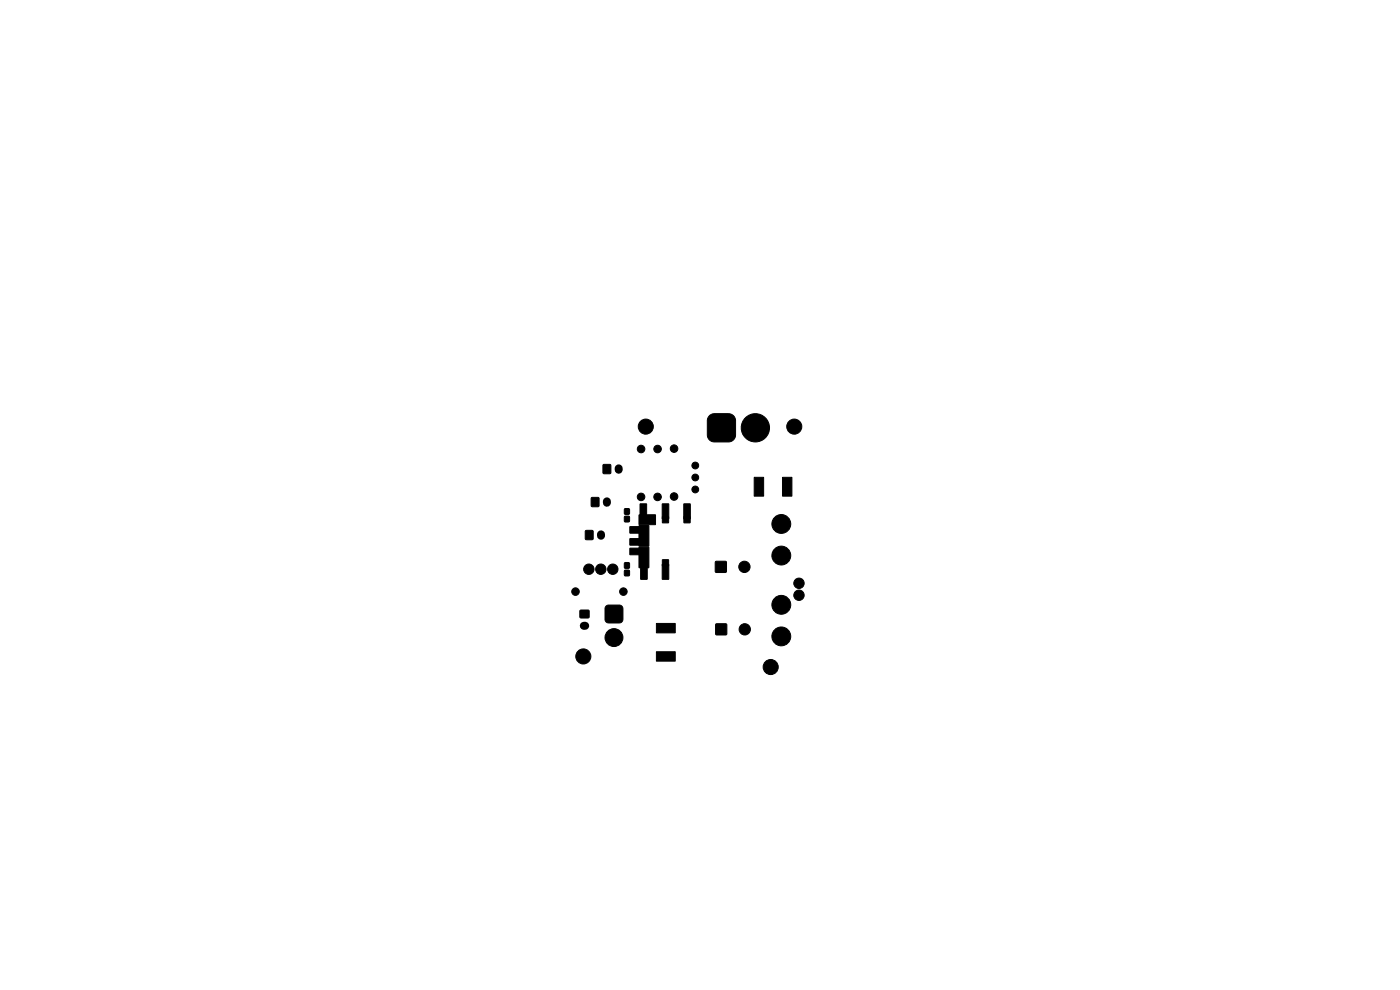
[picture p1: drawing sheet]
<svg xmlns="http://www.w3.org/2000/svg" width="297mm" height="210mm" viewBox="0 0 297 210" stroke-linecap="round" stroke-linejoin="round" font-family="sans-serif">
<g fill="#000" stroke="#000" stroke-width=".21">
<path d="M128 98.6h1.5v1.8h-1.5zM150.5 88.2l.9-.4h3.1a1.5 1.5 0 0 1 1.5 1.5v3a1.5 1.5 0 0 1-1.5 1.5h-2.9a1.5 1.5 0 0 1-1.5-1.5v-3.2zM124.2 112.6h1.6v1.8h-1.6zM125.5 105.6h1.5v1.8h-1.5zM132.5 107.9h1v1.2h-1zM132.5 109.5h1v1.2h-1zM135.6 109.2h3.4l.1 2-3.5 .1zM135.6 111.5h2.1l-.1 4.4-2-.1zM133.6 111.7h2.6l.1 1.3-2.6 .1zM133.6 114.3h2.6l.1 1.3h-2.6zM133.6 116.3h2.6l.1 1.3-2.6 .1zM135.8 106.9h1.4l-.1 2.7-1.3-.1z"/>
<path d="M140.5 109.6h1.3v1.3h-1.3zM140.5 106.9h1.4l-.1 3.2-1.3-.1zM145.1 109.6h1.3v1.3h-1.3zM145.1 106.9h1.3v3.2l-1.3-.1zM151.8 119.1h2.3v2.3h-2.3zM160 101.3h2v4h-2zM166 101.3h2v4h-2zM123.1 129.5h1.8v1.5h-1.8zM128.5 128.6l.6-.2h2.3l.5 .1 .2 .6v2.3l-.1 .5-.6 .3h-2.3l-.5-.2-.3-.6v-2.3zM132.5 121h1v1.1h-1zM132.5 119.4h1v1.1h-1zM135.6 116.1h2.1l-.1 4.3h-2z"/>
<path d="M135.9 120.2l1.4 .1-.1 2.6-1.3-.1zM140.5 119.7l1.4 .1-.1 3.1-1.3-.1zM140.5 118.8h1.3v1.2h-1.3zM139.3 138.3h3.9v2h-3.9zM139.3 132.3h3.9v2h-3.9zM151.9 132.4h2.2v2.2h-2.2z"/>
<circle cx="136" cy="95.2" r=".8"/>
<circle cx="137" cy="90.5" r="1.6"/>
<circle cx="139.5" cy="95.2" r=".8"/>
<circle cx="143" cy="95.2" r=".8"/>
<circle cx="147.5" cy="98.7" r=".72"/>
<circle cx="160.2" cy="90.7" r="3"/>
<circle cx="168.5" cy="90.5" r="1.6"/>
<circle cx="136" cy="105.4" r=".8"/>
<circle cx="139.5" cy="105.4" r=".8"/>
<circle cx="143" cy="105.3" r=".8"/>
<circle cx="147.5" cy="103.8" r=".72"/>
<circle cx="147.5" cy="101.3" r=".72"/>
<circle cx="165.7" cy="117.8" r="2"/>
<circle cx="165.7" cy="111.1" r="2"/>
<circle cx="122.1" cy="125.5" r=".8"/>
<circle cx="123.8" cy="139.3" r="1.6"/>
<circle cx="124.9" cy="120.7" r="1.1"/>
<circle cx="127.5" cy="120.7" r="1.1"/>
<circle cx="130" cy="120.7" r="1.1"/>
<circle cx="130.2" cy="135.3" r="1.9"/>
<circle cx="132.2" cy="125.5" r=".8"/>
<circle cx="157.9" cy="120.2" r="1.2"/>
<circle cx="158" cy="133.5" r="1.2"/>
<circle cx="165.7" cy="128.3" r="2"/>
<circle cx="165.7" cy="135" r="2"/>
<circle cx="169.5" cy="126.3" r="1.1"/>
<circle cx="169.5" cy="123.7" r="1.1"/>
<circle cx="163.5" cy="141.5" r="1.6"/>
</g>
<path d="M131.2 99.4v.3M127.5 113.4v.3M128.7 106.4v.3M123.9 132.8h.2" fill="none" stroke="#000" stroke-width="1.7"/>
</svg>
